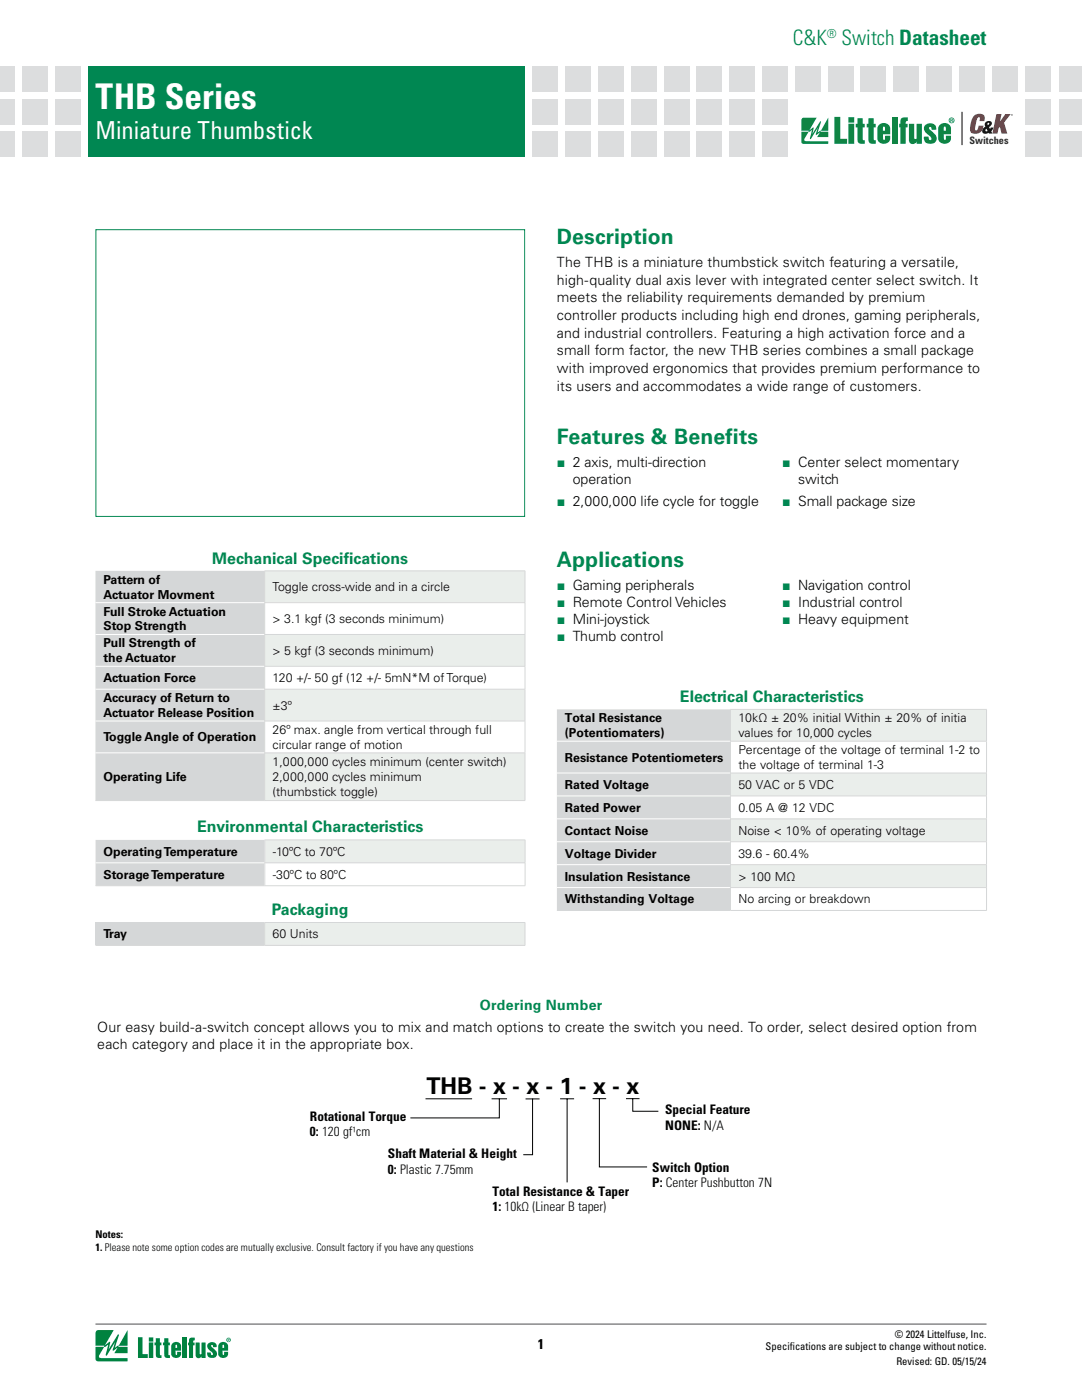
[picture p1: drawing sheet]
<svg xmlns="http://www.w3.org/2000/svg" width="216mm" height="279mm" viewBox="0 0 216 279" stroke-linecap="round" stroke-linejoin="round" font-family="sans-serif">
<defs><g id="words">
<text font-size="7.1" fill="#fff" x="19" y="21.8">THB Series</text>
<text font-size="4.9" fill="#fff" x="19" y="27.8">Miniature Thumbstick</text>
<text font-size="4.6" x="85.1" y="218.3">THB - x - x - 1 - x - x</text>
<g font-size="4.2" fill="#008752">
<text x="158.2" y="8.9">C&amp;K Switch Datasheet</text>
<text x="111.1" y="48.8">Description</text>
<text x="111.1" y="88.6">Features &amp; Benefits</text>
<text x="111.1" y="113.1">Applications</text>
</g>
<g font-size="3.2" fill="#008752">
<text x="42.4" y="112.5">Mechanical Specif</text>
<text x="68.6" y="112.5">ications</text>
<text x="135.7" y="140.1">Electrical Characteristics</text>
<text x="39.4" y="166.1">Environmental Characteristics</text>
<text x="54.3" y="182.6">Packaging</text>
</g>
<g font-size="2.8">
<text x="111.1" y="53.3">The THB is a miniature thumbstick switch featuring a versatile,</text>
<text x="111.1" y="56.8">high-quality dual axis lever with integrated center select switch. It</text>
<text x="111.1" y="60.3">meets the reliability requirements demanded by premium</text>
<text x="111.1" y="63.9">controller products including high end drones, gaming peripherals,</text>
<text x="111.1" y="67.4">and industrial controllers. Featuring a high activation force and a</text>
<text x="111.1" y="70.9">small form factor, the new THB series combines a small package</text>
<text x="111.1" y="74.5">with improved ergonomics that provides premium performance to</text>
<text x="111.1" y="78">its users and accommodates a wide range of customers.</text>
<text x="114.3" y="96.7">operation</text>
<text x="159.2" y="96.7">switch</text>
<text x="19.4" y="206">Our easy build-a-switch concept allows you to mix and match options to create the switch you need. To order, select desired option from</text>
<text x="19.4" y="209.4">each category and place it in the appropriate box.</text>
<text x="107.3" y="269.2">1</text>
</g>
<g font-size="2.8" fill="#008752">
<text x="111.1" y="93.3">■ 2 axis, multi-direction</text>
<text x="156.1" y="93.3">■ Center select momentary</text>
<text x="111.1" y="101.1">■ 2,000,000 life cycle for toggle</text>
<text x="156.1" y="101.1">■ Small package size</text>
<text x="111.1" y="117.8">■ Gaming peripherals</text>
<text x="156.1" y="117.8">■ Navigation control</text>
<text x="111.1" y="121.2">■ Remote Control Vehicles</text>
<text x="111.1" y="124.5">■ Mini-joystick</text>
<text x="156.1" y="121.2">■ Industrial control</text>
<text x="156.1" y="124.5">■ Heavy equipment</text>
<text x="111.1" y="127.9">■ Thumb control</text>
<text x="95.7" y="201.5">Ordering Number</text>
</g>
<g font-size="2.6">
<text x="61.8" y="223.7">Rotational Torque</text>
<text x="61.8" y="226.8">0: 120 gf¹cm</text>
<text x="132.7" y="222.3">Special Feature</text>
<text x="132.7" y="225.5">NONE: N/A</text>
<text x="77.4" y="231.1">Shaft Material &amp; Height</text>
<text x="130.2" y="233.9">Switch Option</text>
<text x="77.4" y="234.2">0: Plastic 7.75mm</text>
<text x="98.3" y="238.6">Total Resistance &amp; Taper</text>
<text x="130.2" y="237">P: Center Pushbutton 7N</text>
<text x="98.3" y="241.7">1: 10kΩ (Linear B taper)</text>
</g>
<text font-size="2.5" fill="#008752" x="165" y="7.5">®</text>
<g font-size="2.5">
<text x="20.6" y="116.5">Pattern of</text>
<text x="20.6" y="119.5">Actuator Movment</text>
<text x="54.4" y="118">Toggle cross-wide and in a circle</text>
<text x="20.6" y="122.9">Full Stroke Actuation</text>
<text x="20.6" y="125.8">Stop Strength</text>
<text x="54.4" y="124.3">&gt; 3.1 kgf (3 seconds minimum)</text>
<text x="20.6" y="129.2">Pull Strength of</text>
<text x="54.4" y="130.7">&gt; 5 kgf (3 seconds minimum)</text>
<text x="20.6" y="132.2">the Actuator</text>
<text x="20.6" y="136.2">Actuation Force</text>
<text x="54.4" y="136.2">120 +/- 50 gf (12 +/- 5mN*M of Torque)</text>
<text x="20.6" y="140.1">Accuracy of Return to</text>
<text x="20.6" y="143.1">Actuator Release Position</text>
<text x="54.4" y="141.6">±3º</text>
<text x="20.6" y="148">Toggle Angle of Operation</text>
<text x="54.4" y="146.5">26º max. angle from vertical through full</text>
<text x="54.4" y="149.4">circular range of motion</text>
<text x="112.7" y="144.1">Total Resistance</text>
<text x="112.7" y="147.1">(Potentiomaters)</text>
<text x="147.3" y="144.2">10kΩ ± 20% initial Within ± 20% of initia</text>
<text x="147.3" y="147.1">values for 10,000 cycles</text>
<text x="20.6" y="155.9">Operating Life</text>
<text x="54.4" y="152.9">1,000,000 cycles minimum (center switch)</text>
<text x="54.4" y="155.9">2,000,000 cycles minimum</text>
<text x="112.7" y="152">Resistance Potentiometers</text>
<text x="147.3" y="150.5">Percentage of the voltage of terminal 1-2 to</text>
<text x="147.3" y="153.5">the voltage of terminal 1-3</text>
<text x="54.4" y="158.9">(thumbstick toggle)</text>
<text x="112.7" y="157.5">Rated Voltage</text>
<text x="147.3" y="157.5">50 VAC or 5 VDC</text>
<text x="112.7" y="162">Rated Power</text>
<text x="112.7" y="166.6">Contact Noise</text>
<text x="147.3" y="162">0.05 A @ 12 VDC</text>
<text x="147.3" y="166.6">Noise &lt; 10% of operating voltage</text>
<text x="20.7" y="170.8">Operating Temperature</text>
<text x="54.4" y="170.8">-10ºC to 70ºC</text>
<text x="112.7" y="171.2">Voltage Divider</text>
<text x="147.3" y="171.2">39.6 - 60.4%</text>
<text x="20.7" y="175.4">Storage Temperature</text>
<text x="54.4" y="175.4">-30ºC to 80ºC</text>
<text x="112.7" y="175.7">Insulation Resistance</text>
<text x="147.3" y="175.7">&gt; 100 MΩ</text>
<text x="112.7" y="180.3">Withstanding Voltage</text>
<text x="147.3" y="180.3">No arcing or breakdown</text>
<text x="20.6" y="187.3">Tray</text>
<text x="54.4" y="187.3">60 Units</text>
</g>
<g font-size="2.1">
<text x="19" y="247.1">Notes:</text>
<text x="19" y="249.6">1. Please note some option codes are mutually exclusive. Consult factory if you have any questions</text>
<text x="152.8" y="269.5">Specif</text>
<text x="157.6" y="269.5">ications are subject to change without notice.</text>
<text x="178.6" y="267">© 2024 Littelfuse, Inc.</text>
<text x="178.9" y="272.3">Revised: GD. 05/15/24</text>
</g>
<text font-size="2" fill="#292c2f" x="193.4" y="28.7">Switches</text>
</g></defs>
<path d="M19 264.2h177.8" fill="none" stroke="#4d4d4f" stroke-width=".2"/>
<g fill="#00823f">
<path d="M19.2 265.6l.4-.2 3.1 .1-1.7 2.9 .8-.6 .2 .1-.3 1.4 1.9-3 .1 .3-.8 2.4 .8-.5 1.8-3.1v3.2h-1.8l-.1 .2h1.9v1.3l-2.7-.1 .7-1-.9 .6-.1-.2 .5-1.6-1.7 2.7h-.1l-.1-.2 .5-1.9-.8 .4-1.1 1.9a1.05 1.05 0 0 0 1.3 .4h4.5v.6h-6l-.3-.2-.1-.3v-2.4h1.6l.1-.2h-1.7v-2.5z"/>
<path d="M27.5 266.9h.9v3.4h1.1v.7h-2z"/>
<path d="M31.1 267.1h.8v.8h.3v.6h-.3v1.7v.2l.3 .1v.5a.81 .81 0 0 1-1.1-.4v-2.1h-.3v-.6h.3z"/>
<path d="M32.8 267.1h.8v.8h.3v.6h-.3v1.7v.2l.3 .1v.5a.81 .81 0 0 1-1.1-.4v-2.1h-.3v-.6h.3z"/>
<path d="M36.4 266.9h.8v4.1h-.8z"/>
<path d="M37.9 267.1l1-.2v.6a.3 .3 0 0 0-.3 .1 .3 .3 0 0 0-.1 .3h.3v.6h-.3v2.5h-.8v-2.5h-.2v-.6h.2z"/>
<path d="M39 267.9h.8v2.2l.2 .2 .2-.1v-2.3h.8v3.1h-.8v-.4a.61 .61 0 0 1-.7 .5 .61 .61 0 0 1-.5-.6z"/>
<path d="M41.5 268.2a.98 .98 0 0 1 1.1-.3 .98 .98 0 0 1 .6 .9l-.7 .1v-.4l-.3-.1-.1 .3 .5 .4a1.06 1.06 0 0 1 .3 1.8 .97 .97 0 0 1-1.1 .1 .97 .97 0 0 1-.4-1.1h.6l.1 .4 .3 .1a.69 .69 0 0 0-.5-.8l-.4-.5a.78 .78 0 0 1 0-.9z"/>
<path d="M29.7 266.9h.9v.8h-.9zM29.7 267.9h.9v3.1h-.9z"/>
<path d="M45.3 267.4a.35 .35 0 0 0 .7 0 .35 .35 0 0 0-.7 0zM45.2 267.4a.45 .45 0 0 1 .9 0 .45 .45 0 0 1-.9 0zM45.5 267.2l.2 .2zM45.4 267.2h.4v.4l-.2-.2-.2 .2z"/>
<path d="M44.4 268.4v.6h.3v-.5zM43.9 268a1.01 1.01 0 0 1 1.6 .6v.9h-1.1l.1 .9h.2v-.6h.8a1.02 1.02 0 0 1-.7 1.2 1.02 1.02 0 0 1-1.3-.8v-1.6z"/>
<path d="M35.1 268.4l-.1 .6h.3v-.5zM34.5 268a1.01 1.01 0 0 1 1.6 .6v.9h-1.1l.1 .9h.2v-.6h.8a1.02 1.02 0 0 1-.7 1.2 1.02 1.02 0 0 1-1.2-.8v-1.6z"/>
</g>
<path d="M17.6 13.2h87.2v18.1h-87.2z" fill="#008752"/>
<g fill="#dcddde">
<path d="M11.1 13.2h5v5h-5z"/>
<path d="M11.1 19.8h5v5h-5z"/>
<path d="M11.1 26.3h5v5h-5z"/>
<path d="M4.5 13.2h5v5h-5z"/>
<path d="M4.5 19.8h5v5h-5z"/>
<path d="M4.5 26.3h5v5h-5z"/>
<path d="M-.1 13.2h3.1v5h-3.1z"/>
<path d="M-.1 19.8h3.1v5h-3.1z"/>
<path d="M-.1 26.3h3.1v5h-3.1z"/>
<path d="M204.5 13.2h5.1v5h-5.1z"/>
<path d="M204.5 19.8h5.1v5h-5.1z"/>
<path d="M204.5 26.3h5.1v5h-5.1z"/>
<path d="M106.3 13.2h5v5h-5z"/>
<path d="M106.3 19.8h5v5h-5z"/>
<path d="M106.3 26.3h5v5h-5z"/>
<path d="M112.9 13.2h5v5h-5z"/>
<path d="M112.9 19.8h5v5h-5z"/>
<path d="M112.9 26.3h5v5h-5z"/>
<path d="M119.4 13.2h5v5h-5z"/>
<path d="M119.4 19.8h5v5h-5z"/>
<path d="M119.4 26.3h5v5h-5z"/>
<path d="M126 13.2h5v5h-5z"/>
<path d="M126 19.8h5v5h-5z"/>
<path d="M126 26.3h5v5h-5z"/>
<path d="M132.5 13.2h5v5h-5z"/>
<path d="M132.5 19.8h5v5h-5z"/>
<path d="M132.5 26.3h5v5h-5z"/>
<path d="M139.1 13.2h5v5h-5z"/>
<path d="M139.1 19.8h5v5h-5z"/>
<path d="M139.1 26.3h5v5h-5z"/>
<path d="M145.6 13.2h5v5h-5z"/>
<path d="M145.6 19.8h5v5h-5z"/>
<path d="M145.6 26.3h5v5h-5z"/>
<path d="M152.1 13.2h5.1v5h-5.1z"/>
<path d="M152.1 19.8h5.1v5h-5.1z"/>
<path d="M152.1 26.3h5.1v5h-5.1z"/>
<path d="M158.7 13.2h5v5h-5z"/>
<path d="M165.2 13.2h5v5h-5z"/>
<path d="M171.8 13.2h5v5h-5z"/>
<path d="M178.3 13.2h5v5h-5z"/>
<path d="M184.9 13.2h5v5h-5z"/>
<path d="M191.4 13.2h5v5h-5z"/>
<path d="M198 13.2h5v5h-5z"/>
<path d="M211.3 13.2h4.6v5h-4.6z"/>
<path d="M211.3 19.8h4.6v5h-4.6z"/>
<path d="M211.3 26.3h4.6v5h-4.6z"/>
</g>
<path d="M160.1 23.6l.3-.1h2.5l-1.4 2.5 .7-.6 .2 .1-.3 1.2 1.6-2.5 .1 .2-.7 2 .7-.3 1.5-2.6v2.6h-1.5l-.1 .2h1.6v1.1l-2.2-.1 .5-.8-.7 .4-.1-.1 .4-1.3-1.4 2.2-.1 .1-.1-.2 .4-1.7-.7 .4-.8 1.6v.2l.5 .1h4.3v.5h-5l-.3-.1-.1-.3v-2h1.4l.1-.2h-1.5v-2.1z" fill="#0f8444"/>
<path d="M192 22.3v6.7" fill="none" stroke="#000" stroke-width=".2"/>
<path d="M194.4 23.1l.2-.2a1.11 1.11 0 0 1 1.3-.2 1.11 1.11 0 0 1 .6 1.2l-.1 .3h-1l.1-.2a.33 .33 0 0 0-.1-.6 .33 .33 0 0 0-.5 .4l-.1 .5a2.02 2.02 0 0 0-.1 1.7l.3-.1 .3-.8h.9a1.54 1.54 0 0 1-.8 1.5 1.54 1.54 0 0 1-1.7-.3 4.3 4.3 0 0 1 .7-3.2z" fill="#ac2939"/>
<path d="M196.7 24.4a.65 .65 0 0 1 1.1 0 .65 .65 0 0 1-.5 1l.2 .3 .2-.3h.5l-.4 .8 .2 .5h-.7v-.2a.72 .72 0 0 1-1.2 0 .72 .72 0 0 1 .3-1.1l.2-.1-.1-.5zM196.7 25.8v.4l.4-.1-.3-.4zM197.1 24.6v.4l.2-.2a.17 .17 0 0 0 0-.3 .17 .17 0 0 0-.2 .1z" fill="#1a161c"/>
<g fill="#ac2939">
<path d="M198.8 22.8h1l-.3 1.5 1.1-1.5h1.1l-1.4 1.7 .7 2.2h-1.2l-.3-1.4-.3 .3-.2 1.1h-1z"/>
<path d="M201.8 22.8l.2 .2h-.2zM201.7 22.9a.2 .2 0 0 1 .4 0 .2 .2 0 0 1-.4 0zM201.8 22.9a.15 .15 0 0 0 .3 0 .15 .15 0 0 0-.3 0z"/>
</g>
<g fill="#0f8444">
<path d="M166.5 23.3h1.2v4.4h1.3v1h-2.5z"/>
<path d="M171.1 23.6h1v1.1h.4v.7h-.4v2.3l.1 .2 .4 .1v.7l-1.1-.1-.4-.5v-2.7h-.3v-.7h.3z"/>
<path d="M173.3 23.6h1v1.1h.4v.7h-.4v2.3l.1 .2 .3 .1v.7l-1-.1-.4-.5v-2.7h-.4v-.7h.4z"/>
<path d="M178 23.4h1v5.3h-1z"/>
<path d="M179.9 23.6l1.3-.2v.7a.39 .39 0 0 0-.4 .2 .39 .39 0 0 0-.1 .4h.4v.7h-.4v3.3h-1v-3.3h-.3v-.7h.3v-.9z"/>
<path d="M181.4 24.7h1v2.8l.2 .2 .3-.1v-2.9h1.1v4h-1.1v-.5a.79 .79 0 0 1-.9 .5 .79 .79 0 0 1-.6-.7z"/>
<path d="M184.6 25a1.26 1.26 0 0 1 1.4-.4 1.26 1.26 0 0 1 .8 1.3h-.9l-.1-.4-.3-.1-.1 .4 .5 .3a1.52 1.52 0 0 1 .7 2.3 1.35 1.35 0 0 1-1.5 .2 1.35 1.35 0 0 1-.8-1.3h1l.1 .6h.4a.72 .72 0 0 0-.5-.9l-.5-.5a1.09 1.09 0 0 1-.2-1.5z"/>
<path d="M169.3 24.7h1.2v4h-1.2zM169.3 23.4h1.2v1.1h-1.2z"/>
<path d="M189.6 23.7l.5 .1v.1l-.1 .2 .1 .2h-.1l-.2-.2v.2h-.2zM189.8 23.8v.2h.2zM189.3 24a.6 .6 0 0 1 1.2 0 .6 .6 0 0 1-1.2 0zM189.4 24a.45 .45 0 0 0 .9 0 .45 .45 0 0 0-.9 0z"/>
<path d="M187.5 25a1.32 1.32 0 0 1 1.3-.4 1.32 1.32 0 0 1 1 1v1.2h-1.5l.1 1.1h.3v-.8h1.1a1.31 1.31 0 0 1-1 1.6 1.31 1.31 0 0 1-1.6-1v-2.1zM188.4 25.3l-.1 .8h.4v-.6l-.2-.2z"/>
<path d="M175.3 25a1.32 1.32 0 0 1 1.4-.4 1.32 1.32 0 0 1 .9 1v1.2h-1.4l.1 1.1h.2l.1-.8h1a1.31 1.31 0 0 1-1 1.6 1.31 1.31 0 0 1-1.5-1v-2.1zM176.2 25.3v.8h.4v-.6l-.2-.2z"/>
</g>
<path d="M19.1 45.8h85.6v57.3h-85.6z" fill="none" stroke="#008752" stroke-width=".2"/>
<path d="M19.1 167.6h33.7v4.6h-33.7zM19.1 172.2h33.7v4.6h-33.7z" fill="#d5d7d8"/>
<path d="M52.8 167.6h52v4.6h-52z" fill="#eaeeeb"/>
<path d="M52.8 172.2h52v4.6h-52z" fill="#fff"/>
<path d="M19.1 172.2h33.7" fill="none" stroke="#fff" stroke-width=".2"/>
<path d="M19.1 176.8h85.7M52.8 167.6h52M52.8 172.2h52M52.8 167.7v4.5M52.8 172.2v4.5M104.8 167.7v4.5M104.8 172.2v4.5" fill="none" stroke="#d5d7d8" stroke-width=".2"/>
<path d="M19 184.1h33.8v4.6h-33.8z" fill="#d5d7d8"/>
<path d="M52.8 184.1h52v4.6h-52z" fill="#eaeeeb"/>
<path d="M19 188.7h85.8M52.8 184.1h52M52.8 184.2v4.4M104.8 184.2v4.4" fill="none" stroke="#d5d7d8" stroke-width=".2"/>
<g fill="#fff">
<path d="M26.3 57.3h37.2v34.3h-37.2z"/>
<path d="M63.5 57.3h37.2v34.3h-37.2z"/>
<path d="M19.1 199.1h177.8v12.2h-177.8z"/>
</g>
<path d="M19 113.9h33.8v6.4h-33.8zM19 120.3h33.8v6.3h-33.8zM19 126.6h33.8v6.4h-33.8zM19 133h33.8v4.5h-33.8zM19 137.5h33.8v6.4h-33.8zM19 143.9h33.8v6.3h-33.8zM19 150.2h33.8v9.6h-33.8z" fill="#d5d7d8"/>
<path d="M52.8 113.9h52v6.4h-52zM52.8 126.6h52v6.4h-52zM52.8 137.5h52v6.4h-52zM52.8 150.2h52v9.6h-52z" fill="#eaeeeb"/>
<path d="M52.8 120.3h52v6.3h-52zM52.8 133h52v4.5h-52zM52.8 143.9h52v6.3h-52z" fill="#fff"/>
<path d="M19 120.3h33.8M19 126.6h33.8M19 133h33.8M19 137.5h33.8M19 143.9h33.8M19 150.2h33.8" fill="none" stroke="#fff" stroke-width=".2"/>
<g fill="none" stroke="#d5d7d8" stroke-width=".2">
<path d="M52.8 113.9h52M52.8 114v6.2M104.8 114v6.2M52.8 120.3h52M52.8 126.6h52M52.8 133h52M52.8 137.5h52M52.8 120.3v6.3M52.8 126.7v6.2M52.8 133v4.5M52.8 137.6v6.3M104.8 120.3v6.3"/>
<path d="M104.8 126.7v6.2M104.8 133v4.5M104.8 137.6v6.3M19 159.8h85.8M52.8 143.9h52M52.8 150.2h52M52.8 143.9v6.3M52.8 150.3v9.4M104.8 143.9v6.3M104.8 150.3v9.4"/>
</g>
<path d="M111.1 141.6h34.7v6.3h-34.7zM111.1 147.9h34.7v6.4h-34.7zM111.1 154.3h34.7v4.5h-34.7zM111.1 158.8h34.7v4.6h-34.7zM111.1 163.4h34.7v4.6h-34.7zM111.1 168h34.7v4.6h-34.7zM111.1 172.6h34.7v4.5h-34.7zM111.1 177.1h34.7v4.6h-34.7z" fill="#d5d7d8"/>
<path d="M145.8 141.6h51v6.3h-51zM145.8 154.3h51v4.5h-51zM145.8 163.4h51v4.6h-51zM145.8 172.6h51v4.5h-51z" fill="#eaeeeb"/>
<path d="M145.8 147.9h51v6.4h-51zM145.8 158.8h51v4.6h-51zM145.8 168h51v4.6h-51zM145.8 177.1h51v4.6h-51z" fill="#fff"/>
<path d="M111.1 147.9h34.6M111.1 154.3h34.6M111.1 158.8h34.6M111.1 163.4h34.6M111.1 168h34.6M111.1 172.6h34.6M111.1 177.1h34.6" fill="none" stroke="#fff" stroke-width=".2"/>
<g fill="none" stroke="#d5d7d8" stroke-width=".2">
<path d="M145.7 141.6h51.2M145.7 147.9h51.2M145.7 154.3h51.2M145.7 158.8h51.2M145.8 141.6v6.3M145.8 148v6.2M145.8 154.3v4.5M145.8 158.9v4.5M196.8 141.6v6.3M196.8 148v6.2M196.8 154.3v4.5M196.8 158.9v4.5"/>
<path d="M145.7 163.4h51.2M145.7 168h51.2M145.7 172.6h51.2M145.7 177.1h51.2M145.8 163.5v4.4M145.8 168v4.5M145.8 172.6v4.5M145.8 177.2v4.5M196.8 163.5v4.4M196.8 168v4.5M196.8 172.6v4.5M196.8 177.2v4.5"/>
<path d="M111.1 181.7h85.8"/>
</g>
<path d="M84.9 219.3h9.3M98.1 219.3h3.1M99.6 219.3v3.8h-17.7M104.9 219.3h2.8M106.3 219.3v11.1h-1.9M111.8 219.3h2.8M113.2 219.3v16.7M118.2 219.3h2.8M119.6 219.3v13.6h9.5M124.9 219.3h2.7M126.3 219.3v2.5h5.1" fill="none" stroke="#000" stroke-width=".2"/>
<use href="#words"/>
</svg>
